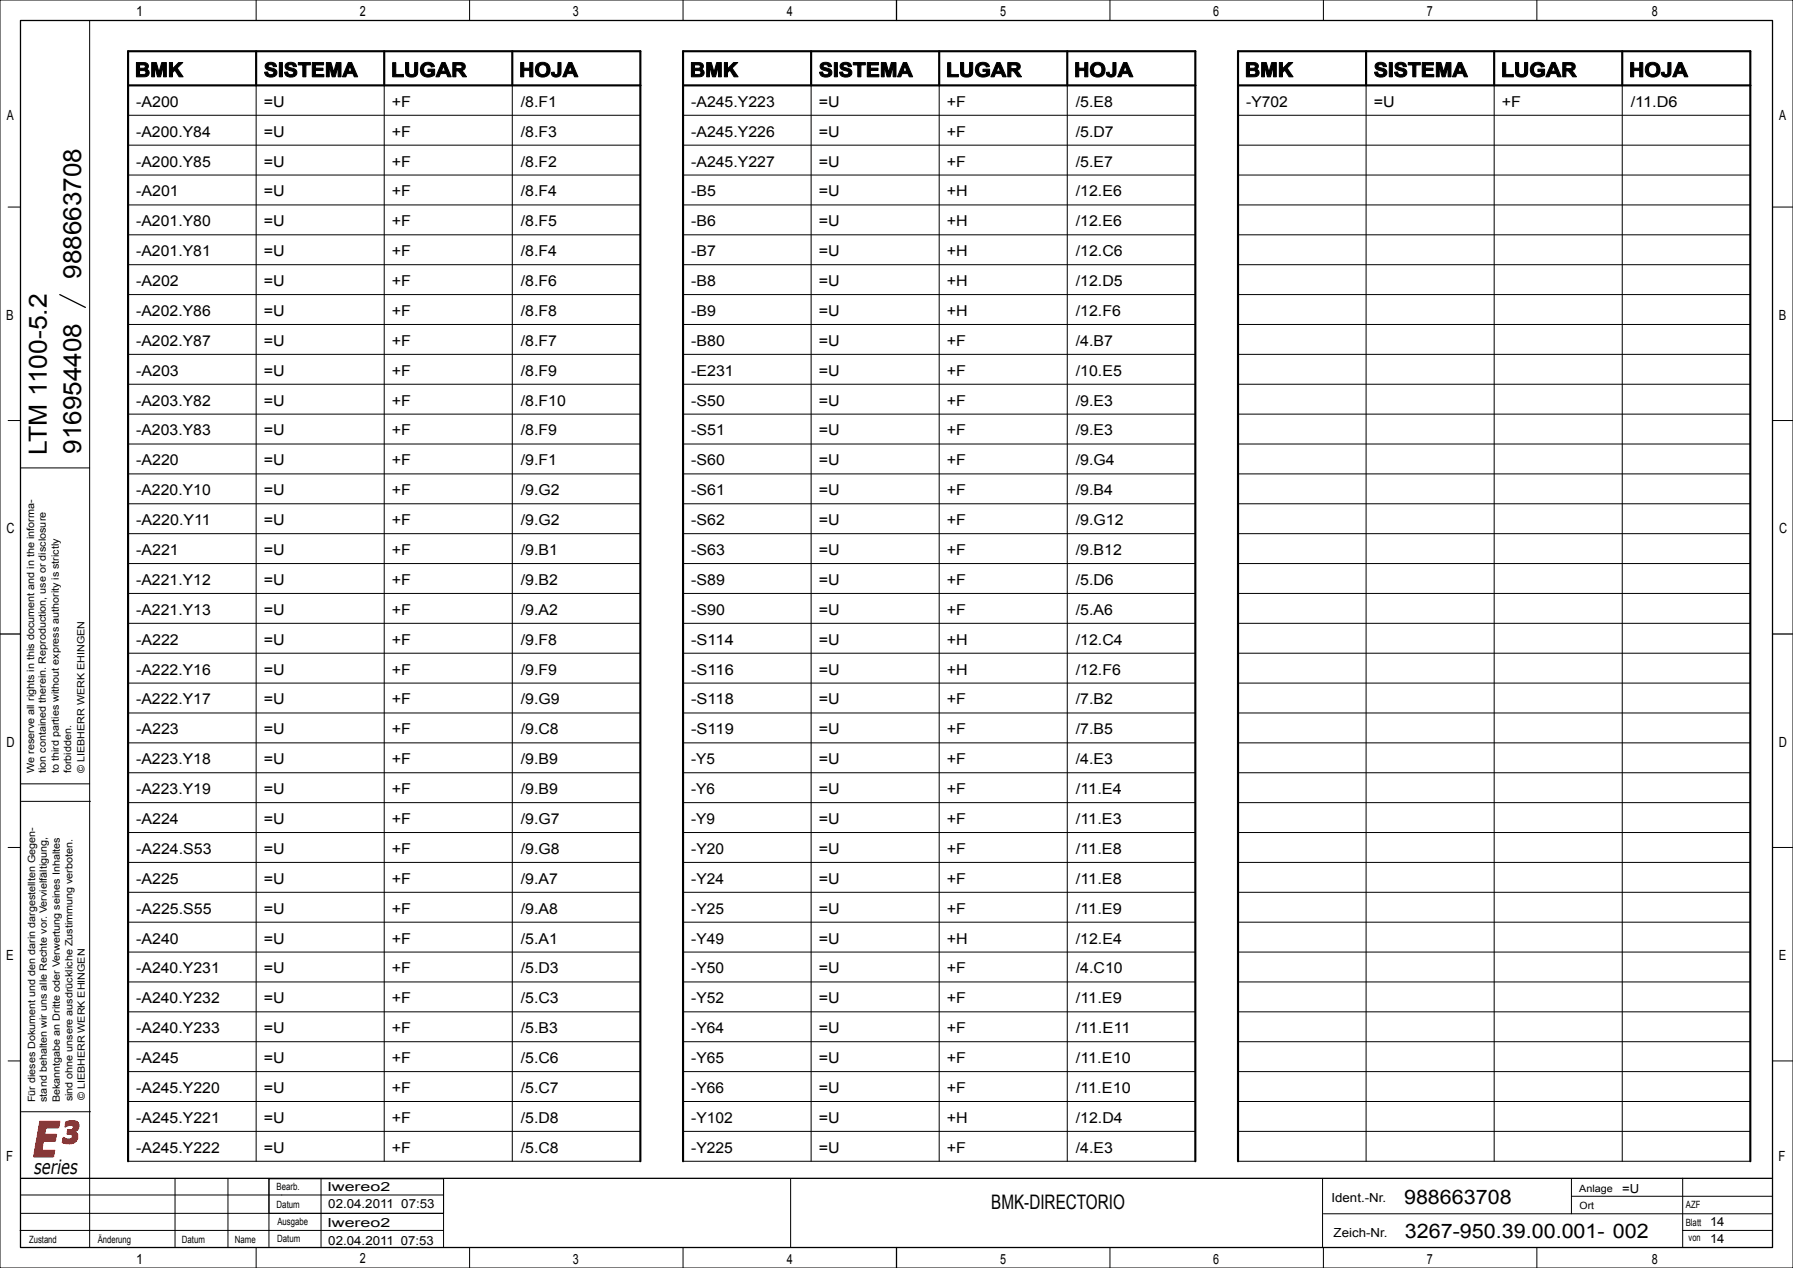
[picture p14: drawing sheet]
<svg xmlns="http://www.w3.org/2000/svg" width="420mm" height="297mm" viewBox="0 0 420 297" stroke-linecap="round" stroke-linejoin="round" font-family="sans-serif">
<defs><g id="words">
<text font-size="11.5" fill="#f00" x="7.6" y="271">E³</text>
<g font-size="5.9">
<text x="19" y="65.3" transform="rotate(-90 19 65.3)">988663708</text>
<text x="11" y="106.5" transform="rotate(-90 11 106.5)">LTM 1100-5.2</text>
<text x="19" y="106.3" transform="rotate(-90 19 106.3)">916954408</text>
</g>
<g font-size="4.7">
<text x="31.6" y="18">BMK</text>
<text x="61.8" y="18">SISTEMA</text>
<text x="91.6" y="18">LUGAR</text>
<text x="121.6" y="18">HOJA</text>
<text x="161.6" y="18">BMK</text>
<text x="191.8" y="18">SISTEMA</text>
<text x="221.6" y="18">LUGAR</text>
<text x="251.6" y="18">HOJA</text>
<text x="291.6" y="18">BMK</text>
<text x="321.8" y="18">SISTEMA</text>
<text x="351.6" y="18">LUGAR</text>
<text x="381.6" y="18">HOJA</text>
<text x="328.9" y="281.9">988663708</text>
<text x="232.2" y="283.2">BMK-DIRECTORIO</text>
<text x="329.1" y="290">3267-950.39.00.001- 002</text>
</g>
<text font-size="4.6" x="8" y="275">series</text>
<g font-size="3.5">
<text x="31.9" y="25">-A200</text>
<text x="61.8" y="25">=U</text>
<text x="91.8" y="25">+F</text>
<text x="122" y="25">/8.F1</text>
<text x="161.9" y="25">-A245.Y223</text>
<text x="191.8" y="25">=U</text>
<text x="221.8" y="25">+F</text>
<text x="252" y="25">/5.E8</text>
<text x="291.9" y="25">-Y702</text>
<text x="321.8" y="25">=U</text>
<text x="351.8" y="25">+F</text>
<text x="382" y="25">/11.D6</text>
<text x="31.9" y="32">-A200.Y84</text>
<text x="61.8" y="32">=U</text>
<text x="91.8" y="32">+F</text>
<text x="122" y="32">/8.F3</text>
<text x="161.9" y="32">-A245.Y226</text>
<text x="191.8" y="32">=U</text>
<text x="221.8" y="32">+F</text>
<text x="252" y="32">/5.D7</text>
<text x="31.9" y="39">-A200.Y85</text>
<text x="61.8" y="39">=U</text>
<text x="91.8" y="39">+F</text>
<text x="122" y="39">/8.F2</text>
<text x="161.9" y="39">-A245.Y227</text>
<text x="191.8" y="39">=U</text>
<text x="221.8" y="39">+F</text>
<text x="252" y="39">/5.E7</text>
<text x="31.9" y="46">-A201</text>
<text x="61.8" y="46">=U</text>
<text x="91.8" y="46">+F</text>
<text x="122" y="46">/8.F4</text>
<text x="161.9" y="46">-B5</text>
<text x="191.8" y="46">=U</text>
<text x="221.8" y="46">+H</text>
<text x="252" y="46">/12.E6</text>
<text x="31.9" y="53">-A201.Y80</text>
<text x="61.8" y="53">=U</text>
<text x="91.8" y="53">+F</text>
<text x="122" y="53">/8.F5</text>
<text x="161.9" y="53">-B6</text>
<text x="191.8" y="53">=U</text>
<text x="221.8" y="53">+H</text>
<text x="252" y="53">/12.E6</text>
<text x="31.9" y="60">-A201.Y81</text>
<text x="61.8" y="60">=U</text>
<text x="91.8" y="60">+F</text>
<text x="122" y="60">/8.F4</text>
<text x="161.9" y="60">-B7</text>
<text x="191.8" y="60">=U</text>
<text x="221.8" y="60">+H</text>
<text x="252" y="60">/12.C6</text>
<text x="31.9" y="67">-A202</text>
<text x="61.8" y="67">=U</text>
<text x="91.8" y="67">+F</text>
<text x="122" y="67">/8.F6</text>
<text x="161.9" y="67">-B8</text>
<text x="191.8" y="67">=U</text>
<text x="221.8" y="67">+H</text>
<text x="252" y="67">/12.D5</text>
<text x="31.9" y="74">-A202.Y86</text>
<text x="61.8" y="74">=U</text>
<text x="91.8" y="74">+F</text>
<text x="122" y="74">/8.F8</text>
<text x="161.9" y="74">-B9</text>
<text x="191.8" y="74">=U</text>
<text x="221.8" y="74">+H</text>
<text x="252" y="74">/12.F6</text>
<text x="31.9" y="81">-A202.Y87</text>
<text x="61.8" y="81">=U</text>
<text x="91.8" y="81">+F</text>
<text x="122" y="81">/8.F7</text>
<text x="161.9" y="81">-B80</text>
<text x="191.8" y="81">=U</text>
<text x="221.8" y="81">+F</text>
<text x="252" y="81">/4.B7</text>
<text x="31.9" y="88">-A203</text>
<text x="61.8" y="88">=U</text>
<text x="91.8" y="88">+F</text>
<text x="122" y="88">/8.F9</text>
<text x="161.9" y="88">-E231</text>
<text x="191.8" y="88">=U</text>
<text x="221.8" y="88">+F</text>
<text x="252" y="88">/10.E5</text>
<text x="31.9" y="95">-A203.Y82</text>
<text x="61.8" y="95">=U</text>
<text x="91.8" y="95">+F</text>
<text x="122" y="95">/8.F10</text>
<text x="161.9" y="95">-S50</text>
<text x="191.8" y="95">=U</text>
<text x="221.8" y="95">+F</text>
<text x="252" y="95">/9.E3</text>
<text x="31.9" y="102">-A203.Y83</text>
<text x="61.8" y="102">=U</text>
<text x="91.8" y="102">+F</text>
<text x="122" y="102">/8.F9</text>
<text x="161.9" y="102">-S51</text>
<text x="191.8" y="102">=U</text>
<text x="221.8" y="102">+F</text>
<text x="252" y="102">/9.E3</text>
<text x="31.9" y="109">-A220</text>
<text x="61.8" y="109">=U</text>
<text x="91.8" y="109">+F</text>
<text x="122" y="109">/9.F1</text>
<text x="161.9" y="109">-S60</text>
<text x="191.8" y="109">=U</text>
<text x="221.8" y="109">+F</text>
<text x="252" y="109">/9.G4</text>
<text x="31.9" y="116">-A220.Y10</text>
<text x="61.8" y="116">=U</text>
<text x="91.8" y="116">+F</text>
<text x="122" y="116">/9.G2</text>
<text x="161.9" y="116">-S61</text>
<text x="191.8" y="116">=U</text>
<text x="221.8" y="116">+F</text>
<text x="252" y="116">/9.B4</text>
<text x="31.9" y="123">-A220.Y11</text>
<text x="61.8" y="123">=U</text>
<text x="91.8" y="123">+F</text>
<text x="122" y="123">/9.G2</text>
<text x="161.9" y="123">-S62</text>
<text x="191.8" y="123">=U</text>
<text x="221.8" y="123">+F</text>
<text x="252" y="123">/9.G12</text>
<text x="31.9" y="130">-A221</text>
<text x="61.8" y="130">=U</text>
<text x="91.8" y="130">+F</text>
<text x="122" y="130">/9.B1</text>
<text x="161.9" y="130">-S63</text>
<text x="191.8" y="130">=U</text>
<text x="221.8" y="130">+F</text>
<text x="252" y="130">/9.B12</text>
<text x="31.9" y="137">-A221.Y12</text>
<text x="61.8" y="137">=U</text>
<text x="91.8" y="137">+F</text>
<text x="122" y="137">/9.B2</text>
<text x="161.9" y="137">-S89</text>
<text x="191.8" y="137">=U</text>
<text x="221.8" y="137">+F</text>
<text x="252" y="137">/5.D6</text>
<text x="31.9" y="144">-A221.Y13</text>
<text x="61.8" y="144">=U</text>
<text x="91.8" y="144">+F</text>
<text x="122" y="144">/9.A2</text>
<text x="161.9" y="144">-S90</text>
<text x="191.8" y="144">=U</text>
<text x="221.8" y="144">+F</text>
<text x="252" y="144">/5.A6</text>
<text x="31.9" y="151">-A222</text>
<text x="61.8" y="151">=U</text>
<text x="91.8" y="151">+F</text>
<text x="122" y="151">/9.F8</text>
<text x="161.9" y="151">-S114</text>
<text x="191.8" y="151">=U</text>
<text x="221.8" y="151">+H</text>
<text x="252" y="151">/12.C4</text>
<text x="31.9" y="158">-A222.Y16</text>
<text x="61.8" y="158">=U</text>
<text x="91.8" y="158">+F</text>
<text x="122" y="158">/9.F9</text>
<text x="161.9" y="158">-S116</text>
<text x="191.8" y="158">=U</text>
<text x="221.8" y="158">+H</text>
<text x="252" y="158">/12.F6</text>
<text x="31.9" y="165">-A222.Y17</text>
<text x="61.8" y="165">=U</text>
<text x="91.8" y="165">+F</text>
<text x="122" y="165">/9.G9</text>
<text x="161.9" y="165">-S118</text>
<text x="191.8" y="165">=U</text>
<text x="221.8" y="165">+F</text>
<text x="252" y="165">/7.B2</text>
<text x="31.9" y="172">-A223</text>
<text x="61.8" y="172">=U</text>
<text x="91.8" y="172">+F</text>
<text x="122" y="172">/9.C8</text>
<text x="161.9" y="172">-S119</text>
<text x="191.8" y="172">=U</text>
<text x="221.8" y="172">+F</text>
<text x="252" y="172">/7.B5</text>
<text x="31.9" y="179">-A223.Y18</text>
<text x="61.8" y="179">=U</text>
<text x="91.8" y="179">+F</text>
<text x="122" y="179">/9.B9</text>
<text x="161.9" y="179">-Y5</text>
<text x="191.8" y="179">=U</text>
<text x="221.8" y="179">+F</text>
<text x="252" y="179">/4.E3</text>
<text x="31.9" y="186">-A223.Y19</text>
<text x="61.8" y="186">=U</text>
<text x="91.8" y="186">+F</text>
<text x="122" y="186">/9.B9</text>
<text x="161.9" y="186">-Y6</text>
<text x="191.8" y="186">=U</text>
<text x="221.8" y="186">+F</text>
<text x="252" y="186">/11.E4</text>
<text x="31.9" y="193">-A224</text>
<text x="61.8" y="193">=U</text>
<text x="91.8" y="193">+F</text>
<text x="122" y="193">/9.G7</text>
<text x="161.9" y="193">-Y9</text>
<text x="191.8" y="193">=U</text>
<text x="221.8" y="193">+F</text>
<text x="252" y="193">/11.E3</text>
<text x="31.9" y="200">-A224.S53</text>
<text x="61.8" y="200">=U</text>
<text x="91.8" y="200">+F</text>
<text x="122" y="200">/9.G8</text>
<text x="161.9" y="200">-Y20</text>
<text x="191.8" y="200">=U</text>
<text x="221.8" y="200">+F</text>
<text x="252" y="200">/11.E8</text>
<text x="31.9" y="207">-A225</text>
<text x="61.8" y="207">=U</text>
<text x="91.8" y="207">+F</text>
<text x="122" y="207">/9.A7</text>
<text x="161.9" y="207">-Y24</text>
<text x="191.8" y="207">=U</text>
<text x="221.8" y="207">+F</text>
<text x="252" y="207">/11.E8</text>
<text x="31.9" y="214">-A225.S55</text>
<text x="61.8" y="214">=U</text>
<text x="91.8" y="214">+F</text>
<text x="122" y="214">/9.A8</text>
<text x="161.9" y="214">-Y25</text>
<text x="191.8" y="214">=U</text>
<text x="221.8" y="214">+F</text>
<text x="252" y="214">/11.E9</text>
<text x="31.9" y="221">-A240</text>
<text x="61.8" y="221">=U</text>
<text x="91.8" y="221">+F</text>
<text x="122" y="221">/5.A1</text>
<text x="161.9" y="221">-Y49</text>
<text x="191.8" y="221">=U</text>
<text x="221.8" y="221">+H</text>
<text x="252" y="221">/12.E4</text>
<text x="31.9" y="228">-A240.Y231</text>
<text x="61.8" y="228">=U</text>
<text x="91.8" y="228">+F</text>
<text x="122" y="228">/5.D3</text>
<text x="161.9" y="228">-Y50</text>
<text x="191.8" y="228">=U</text>
<text x="221.8" y="228">+F</text>
<text x="252" y="228">/4.C10</text>
<text x="31.9" y="235">-A240.Y232</text>
<text x="61.8" y="235">=U</text>
<text x="91.8" y="235">+F</text>
<text x="122" y="235">/5.C3</text>
<text x="161.9" y="235">-Y52</text>
<text x="191.8" y="235">=U</text>
<text x="221.8" y="235">+F</text>
<text x="252" y="235">/11.E9</text>
<text x="31.9" y="242">-A240.Y233</text>
<text x="61.8" y="242">=U</text>
<text x="91.8" y="242">+F</text>
<text x="122" y="242">/5.B3</text>
<text x="161.9" y="242">-Y64</text>
<text x="191.8" y="242">=U</text>
<text x="221.8" y="242">+F</text>
<text x="252" y="242">/11.E11</text>
<text x="31.9" y="249">-A245</text>
<text x="61.8" y="249">=U</text>
<text x="91.8" y="249">+F</text>
<text x="122" y="249">/5.C6</text>
<text x="161.9" y="249">-Y65</text>
<text x="191.8" y="249">=U</text>
<text x="221.8" y="249">+F</text>
<text x="252" y="249">/11.E10</text>
<text x="31.9" y="256">-A245.Y220</text>
<text x="61.8" y="256">=U</text>
<text x="91.8" y="256">+F</text>
<text x="122" y="256">/5.C7</text>
<text x="161.9" y="256">-Y66</text>
<text x="191.8" y="256">=U</text>
<text x="221.8" y="256">+F</text>
<text x="252" y="256">/11.E10</text>
<text x="31.9" y="263">-A245.Y221</text>
<text x="61.8" y="263">=U</text>
<text x="91.8" y="263">+F</text>
<text x="122" y="263">/5.D8</text>
<text x="161.9" y="263">-Y102</text>
<text x="191.8" y="263">=U</text>
<text x="221.8" y="263">+H</text>
<text x="252" y="263">/12.D4</text>
<text x="31.9" y="270">-A245.Y222</text>
<text x="61.8" y="270">=U</text>
<text x="91.8" y="270">+F</text>
<text x="122" y="270">/5.C8</text>
<text x="161.9" y="270">-Y225</text>
<text x="191.8" y="270">=U</text>
<text x="221.8" y="270">+F</text>
<text x="252" y="270">/4.E3</text>
</g>
<g font-size="3.3">
<text x="31.9" y="3.8">1</text>
<text x="84.3" y="3.7">2</text>
<text x="134.2" y="3.8">3</text>
<text x="184.3" y="3.8">4</text>
<text x="234.3" y="3.8">5</text>
<text x="284.2" y="3.8">6</text>
<text x="334.2" y="3.8">7</text>
<text x="386.9" y="3.8">8</text>
<text x="1.6" y="28.1">A</text>
<text x="416.8" y="28.1">A</text>
<text x="1.5" y="74.9">B</text>
<text x="416.7" y="74.9">B</text>
<text x="1.6" y="124.9">C</text>
<text x="416.8" y="124.9">C</text>
<text x="1.5" y="174.9">D</text>
<text x="416.7" y="174.9">D</text>
<text x="1.5" y="224.9">E</text>
<text x="416.7" y="224.9">E</text>
<text x="1.4" y="271.9">F</text>
<text x="416.6" y="271.9">F</text>
<text x="31.9" y="296">1</text>
<text x="84.3" y="295.9">2</text>
<text x="134.2" y="296">3</text>
<text x="184.3" y="296">4</text>
<text x="234.3" y="296">5</text>
<text x="284.2" y="296">6</text>
<text x="334.2" y="296">7</text>
<text x="386.9" y="296">8</text>
</g>
<g font-size="2.9">
<text x="76.8" y="279">lwereo2</text>
<text x="311.9" y="281.5">Ident.-Nr.</text>
<text x="380" y="279.5">=U</text>
<text x="76.8" y="287.5">lwereo2</text>
<text x="76.9" y="283">02.04.2011 07:53</text>
<text x="400.6" y="287.2">14</text>
<text x="76.9" y="291.5">02.04.2011</text>
<text x="93.9" y="291.5">07:53</text>
<text x="312.4" y="289.7">Zeich-Nr.</text>
<text x="400.6" y="291.1">14</text>
</g>
<g font-size="2.3">
<text x="8" y="181.1" transform="rotate(-90 8 181.1)">We reserve all rights in this document and in the informa-</text>
<text x="10.7" y="181.1" transform="rotate(-90 10.7 181.1)">tion contained therein. Reproduction, use or disclosure</text>
<text x="13.8" y="181.1" transform="rotate(-90 13.8 181.1)">to third parties without express authority is strictly</text>
<text x="16.7" y="181.1" transform="rotate(-90 16.7 181.1)">forbidden.</text>
<text x="19.8" y="181" transform="rotate(-90 19.8 181)">© LIEBHERR WERK EHINGEN</text>
<text x="17" y="258" transform="rotate(-90 17 258)">sind ohne unsere ausdrückliche Zustimmung verboten.</text>
<text x="19.9" y="257.7" transform="rotate(-90 19.9 257.7)">© LIEBHERR WERK EHINGEN</text>
<text x="8.2" y="258.2" transform="rotate(-90 8.2 258.2)">Für dieses Dokument und den darin dargestellten Gegen-</text>
<text x="11" y="258.1" transform="rotate(-90 11 258.1)">stand behalten wir uns alle Rechte vor. Vervielfältigung,</text>
<text x="14" y="258.2" transform="rotate(-90 14 258.2)">Bekanntgabe an Dritte oder Verwertung seines Inhaltes</text>
<text x="64.8" y="278.8">Bearb.</text>
<text x="369.9" y="279.3">Anlage</text>
<text x="64.8" y="282.9">Datum</text>
<text x="65" y="287">Ausgabe</text>
<text x="370" y="283.2">Ort</text>
<text x="394.9" y="287.1">Blatt</text>
<text x="394.9" y="283">AZF</text>
<text x="6.8" y="291.2">Zustand</text>
<text x="22.9" y="291.2">Änderung</text>
<text x="42.6" y="291.2">Datum</text>
<text x="55" y="291.2">Name</text>
<text x="64.9" y="290.9">Datum</text>
<text x="395.6" y="290.8">von</text>
</g>
</g></defs>
<g fill="none" stroke="#000" stroke-width=".23">
<path d="M0 0h420v297h-420zM21 4.8v287.4M60 0v4.8M60 20v252M90 20v252M110 0v4.8M120 20v252M160 0v4.8M190 20v252M220 20v252M250 20v252M260 0v4.8"/>
<path d="M310 0v4.8M320 20v252M350 20v252M360 0v4.8M380 20v252M30 27h120M30 34h120M160 27h120M160 34h120M290 27h120M290 34h120M1.9 48.5h2.9"/>
<path d="M30 41h120M30 48h120M30 55h120M160 41h120M160 48h120M160 55h120M290 41h120M290 48h120M290 55h120M415.2 48.5h4.8M30 62h120M30 69h120"/>
<path d="M30 76h120M160 62h120M160 69h120M160 76h120M290 62h120M290 69h120M290 76h120M1.9 98.5h2.9M30 83h120M30 90h120M30 97h120M160 83h120"/>
<path d="M160 90h120M160 97h120M290 83h120M290 90h120M290 97h120M415.2 98.5h4.8M4.8 109.6h16.2M30 104h120M30 111h120M30 118h120M160 104h120M160 111h120"/>
<path d="M160 118h120M290 104h120M290 111h120M290 118h120M30 125h120M30 132h120M30 139h120M160 125h120M160 132h120M160 139h120M290 125h120M290 132h120"/>
<path d="M290 139h120M30 146h120M30 153h120M30 160h120M160 146h120M160 153h120M160 160h120M290 146h120M290 153h120M290 160h120M30 167h120M30 174h120"/>
<path d="M160 167h120M160 174h120M290 167h120M290 174h120M1.9 198.5h2.9M4.8 183.6h16.2M5 187.7h16.2M30 181h120M30 188h120M30 195h120M160 181h120M160 188h120"/>
<path d="M160 195h120M290 181h120M290 188h120M290 195h120M415.2 198.5h4.8M30 202h120M30 209h120M30 216h120M160 202h120M160 209h120M160 216h120M290 202h120"/>
<path d="M290 209h120M290 216h120M30 223h120M30 230h120M30 237h120M160 223h120M160 230h120M160 237h120M290 223h120M290 230h120M290 237h120M1.9 248.5h2.9"/>
<path d="M30 244h120M30 251h120M30 258h120M160 244h120M160 251h120M160 258h120M290 244h120M290 251h120M290 258h120M415.2 248.5h4.8M4.8 279.9h99.1M5 260.4h16.2"/>
<path d="M30 265h120M30 272h120M41 276v16.1M53.4 276v16.2M63 276.1h40.9v8.1h-40.9zM63 276v16M75.2 276v16M103.9 276.2v16M160 265h120M160 272h120M185.2 276.2v16M290 265h120"/>
<path d="M290 272h120M309.8 276v16.2M368.1 276.1v8.2M394.2 276v16.2M4.7 288.2h99.2M4.8 284.2h99.1M60 292.2v4.8M110 292.2v4.8M160 292.2v4.8M260 292.2v4.8M310 292.2v4.8M310 284.3h105"/>
<path d="M360 292.2v4.8M368.1 280.2h47.1M415.2 288.2h-21"/>
</g>
<path d="M4.8 4.8h410.4v287.4h-410.4zM210 0v4.8M14 69l6 3M0 148.5h4.8M415.2 148.5h4.7M5 276h410M210 292.2v4.8" fill="none" stroke="#000" stroke-width=".3"/>
<g fill="none" stroke="#000" stroke-width=".5">
<path d="M30 20h120M60 12v8M90 12v8M120 12v8M160 20h120M190 12v8M220 12v8M250 12v8M290 20h120M320 12v8M350 12v8M380 12v8"/>
<path d="M30 272v-260h120v260M160 272v-260h120v260M290 272v-260h120v260"/>
</g>
<use href="#words"/>
</svg>
